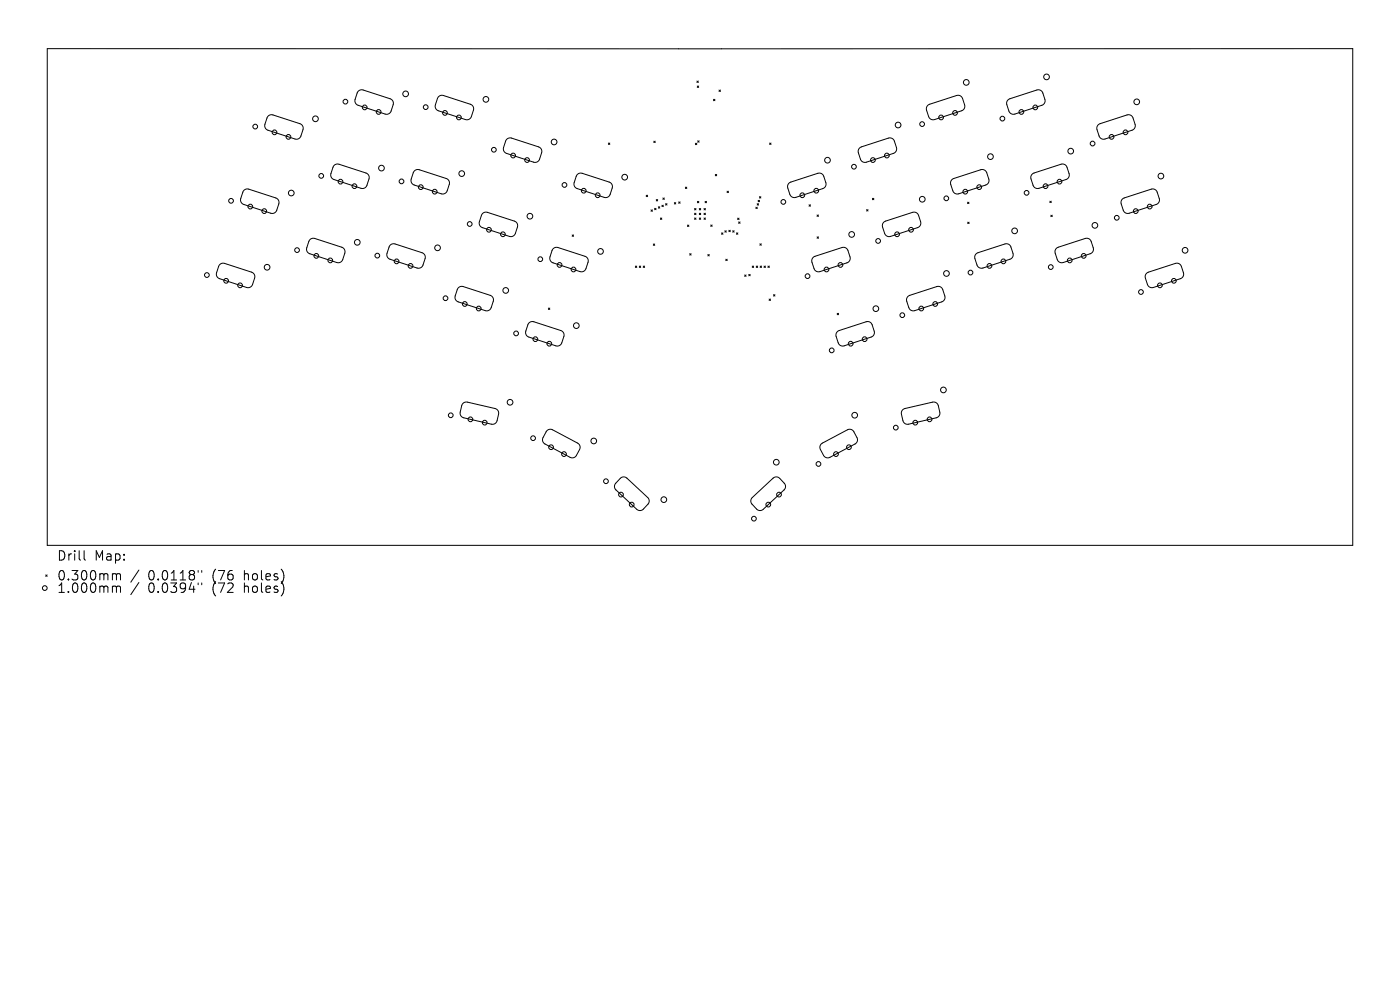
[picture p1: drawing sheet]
<svg xmlns="http://www.w3.org/2000/svg" width="297mm" height="210mm" viewBox="0 0 297 210" stroke-linecap="round" stroke-linejoin="round" font-family="sans-serif">
<defs><g id="words">
<g font-size="2.8">
<text x="12" y="119.2">Drill</text>
<text x="20" y="119.2">Map:</text>
<text x="12" y="123.4">0.300mm</text>
<text x="31.4" y="123.4">0.0118&quot;</text>
<text x="45.2" y="123.4">(76</text>
<text x="52" y="123.4">holes)</text>
<text x="12" y="126">1.000mm</text>
<text x="31.4" y="126">0.0394&quot;</text>
<text x="45.2" y="126">(72</text>
<text x="52" y="126">holes)</text>
</g>
</g></defs>
<g fill="none" stroke="#000" stroke-width=".21">
<path d="M10 10.3h277v105.4h-277zM76 19.4l.4-.3h.6l5.8 1.9a1 1 0 0 1 .6 1.2l-.4 1.4a1 1 0 0 1-1.3 .6l-5.7-1.9a1 1 0 0 1-.7-1.2zM147.8 17.2l.3 .3M147.9 18.2l.3 .3M148.1 17.2l-.3 .3M148.2 18.2l-.3 .3M152.5 19.1l.3 .3M152.8 19.1l-.3 .3M56.9 24.7l.4-.3h.5l5.8 1.8a1 1 0 0 1 .7 1.3l-.5 1.3a1 1 0 0 1-1.2 .7l-5.8-1.9a1 1 0 0 1-.6-1.2zM70.9 35.1l.4-.3h.5l5.8 1.9a1 1 0 0 1 .7 1.3l-.5 1.3a1 1 0 0 1-1.2 .6l-5.7-1.8a1 1 0 0 1-.7-1.3zM87.9 36.3l.4-.3h.6l5.8 1.9a1 1 0 0 1 .6 1.2l-.4 1.4a1 1 0 0 1-1.3 .6l-5.7-1.9a1 1 0 0 1-.7-1.2zM93 20.5l.5-.2 .5-.1 5.8 1.9a1 1 0 0 1 .6 1.3l-.4 1.3a1 1 0 0 1-1.3 .7l-5.7-1.9a1 1 0 0 1-.6-1.3z"/>
<path d="M107.5 29.6l.4-.3h.5l5.9 1.9a1 1 0 0 1 .6 1.2l-.4 1.4a1 1 0 0 1-1.3 .6l-5.7-1.9a1 1 0 0 1-.7-1.2zM122.5 37l.4-.2 .5-.1 5.8 1.9a1 1 0 0 1 .7 1.3l-.5 1.3a1 1 0 0 1-1.2 .7l-5.7-1.9a1 1 0 0 1-.7-1.3zM129.1 30.3l.3 .3M129.4 30.3l-.3 .3M138.7 29.9l.3 .3M139 29.9l-.3 .3M145.4 39.7l.3 .3M145.7 39.7l-.3 .3M147.5 30.4l.3 .3M147.8 30.4l-.3 .3M148 29.9l.3 .3M148.3 29.9l-.3 .3"/>
<path d="M151.4 21.1l.3 .3M151.7 21.1l-.3 .3M151.7 37l.3 .3M152 37l-.3 .3M163.3 30.3l.3 .3M163.6 30.3l-.3 .3M167.4 38.8l6.1-2a1 1 0 0 1 1.3 .6l.4 1.3a1 1 0 0 1-.6 1.3l-5.8 1.9a1 1 0 0 1-1.2-.7l-.5-1.6zM182.4 31.4l6.1-2.1a1 1 0 0 1 1.2 .6l.5 1.4a1 1 0 0 1-.7 1.2l-5.7 1.9a1 1 0 0 1-1.3-.6l-.4-1.6zM196.8 22.3l6.1-2a1 1 0 0 1 1.3 .6l.4 1.3a1 1 0 0 1-.6 1.3l-5.7 1.9a1 1 0 0 1-1.3-.7l-.5-1.6zM202 38.1l6.1-2.1a1 1 0 0 1 1.2 .6l.5 1.4a1 1 0 0 1-.7 1.2l-5.7 1.9a1 1 0 0 1-1.3-.6l-.5-1.6zM213.9 21.2l6.1-2.1a1 1 0 0 1 1.2 .6l.5 1.4a1 1 0 0 1-.7 1.2l-5.7 1.9a1 1 0 0 1-1.3-.6l-.5-1.6zM219 36.9l6.1-2.1a1 1 0 0 1 1.3 .7l.4 1.3a1 1 0 0 1-.6 1.3l-5.8 1.8a1 1 0 0 1-1.2-.6l-.5-1.6z"/>
<path d="M233 26.5l6.1-2.1a1 1 0 0 1 1.3 .6l.4 1.4a1 1 0 0 1-.6 1.2l-5.8 1.9a1 1 0 0 1-1.2-.7l-.5-1.6zM46.6 56.1l.4-.2h.6l5.8 1.8a1 1 0 0 1 .6 1.3l-.4 1.3a1 1 0 0 1-1.3 .7l-5.7-1.9a1 1 0 0 1-.7-1.2zM51.7 40.4l.5-.3h.5l5.8 1.9a1 1 0 0 1 .6 1.3l-.4 1.3a1 1 0 0 1-1.3 .6l-5.7-1.8a1 1 0 0 1-.6-1.3zM65.7 50.9l.5-.3h.5l5.8 1.8a1 1 0 0 1 .6 1.3l-.4 1.3a1 1 0 0 1-1.3 .7l-5.7-1.9a1 1 0 0 1-.6-1.2zM82.8 52l.4-.3h.5l5.8 1.9a1 1 0 0 1 .7 1.3l-.5 1.3a1 1 0 0 1-1.2 .7l-5.7-1.9a1 1 0 0 1-.7-1.3zM102.4 45.3l.4-.3h.5l5.8 1.9a1 1 0 0 1 .7 1.3l-.5 1.3a1 1 0 0 1-1.2 .6l-5.8-1.8a1 1 0 0 1-.6-1.3zM117.3 52.8l.5-.3h.5l5.8 1.9a1 1 0 0 1 .6 1.2l-.4 1.4a1 1 0 0 1-1.3 .6l-5.7-1.8a1 1 0 0 1-.6-1.3zM121.4 49.8l.3 .3M121.7 49.8l-.3 .3M134.8 56.4l.3 .3M135.1 56.4l-.3 .3M135.6 56.4l.3 .3"/>
<path d="M135.9 56.4l-.3 .3M136.5 56.4l.3 .3M136.8 56.4l-.3 .3M137.1 41.4l.3 .3M137.4 41.4l-.3 .3M138.1 44.5l.3 .3M138.4 44.5l-.3 .3M138.6 51.8l.3 .3M138.9 44.2l.3 .3M138.9 51.8l-.3 .3M139.2 44.2l-.3 .3M139.2 42.3l.3 .3"/>
<path d="M139.5 42.3l-.3 .3M139.7 43.9l.3 .3M140 43.9l-.3 .3M140.1 46.2l.3 .3M140.4 46.2l-.3 .3M140.4 43.5l.3 .3M140.6 42l.3 .3M140.7 43.5l-.3 .3M140.9 42l-.3 .3M141.2 43.2l.3 .3M141.5 43.2l-.3 .3M143.1 43l.3 .3"/>
<path d="M143.4 43l-.3 .3M144 42.8l.3 .3M144.3 42.8l-.3 .3M145.8 47.7l.3 .3M146.1 47.7l-.3 .3M146.3 53.8l.3 .3M146.6 53.8l-.3 .3M147.3 44.2l.3 .3M147.3 45.2l.3 .3M147.3 46.2l.3 .3M147.6 46.2l-.3 .3M147.6 44.2l-.3 .3"/>
<path d="M147.6 45.2l-.3 .3M147.9 42.7l.3 .3M148.2 42.7l-.3 .3M148.4 45.2l.3 .3M148.4 46.2l.3 .3M148.4 44.2l.3 .3M148.7 45.2l-.3 .3M148.7 44.2l-.3 .3M148.7 46.2l-.3 .3M149.4 46.2l.3 .3M149.4 45.2l.3 .3M149.4 44.2l.3 .3"/>
<path d="M149.6 42.7l.3 .3M149.7 44.2l-.3 .3M149.7 45.2l-.3 .3M149.7 46.2l-.3 .3M149.9 42.7l-.3 .3M150.2 54l.3 .3M150.5 54l-.3 .3M150.8 47.7l.3 .3M151.1 47.7l-.3 .3M153.1 49.4l.3 .3M153.4 49.4l-.3 .3M153.8 49l.3 .3"/>
<path d="M154 55l.3 .3M154.1 49l-.3 .3M154.2 40.6l.3 .3M154.3 55l-.3 .3M154.5 40.6l-.3 .3M154.6 48.8l.3 .3M154.9 48.8l-.3 .3M155.4 48.9l.3 .3M155.7 48.9l-.3 .3M156.2 49.4l.3 .3M156.5 46.3l.3 .3M156.5 49.4l-.3 .3"/>
<path d="M156.7 47.1l.3 .3M156.8 46.3l-.3 .3M157 47.1l-.3 .3M158 58.3l.3 .3M158.3 58.3l-.3 .3M158.9 58.2l.3 .3M159.2 58.2l-.3 .3M159.6 56.4l.3 .3M159.9 56.4l-.3 .3M160.4 44l.3 .3M160.4 56.4l.3 .3M160.6 43.2l.3 .3"/>
<path d="M160.7 44l-.3 .3M160.7 56.4l-.3 .3M160.8 42.5l.3 .3M160.9 43.2l-.3 .3M161.1 41.7l.3 .3M161.1 42.5l-.3 .3M161.2 51.7l.3 .3M161.3 56.4l.3 .3M161.4 41.7l-.3 .3M161.5 51.7l-.3 .3M161.6 56.4l-.3 .3M162.1 56.4l.3 .3"/>
<path d="M162.4 56.4l-.3 .3M162.9 56.4l.3 .3M163.2 56.4l-.3 .3M171.6 43.4l.3 .3M171.9 43.4l-.3 .3M172.5 54.6l6.1-2.1a1 1 0 0 1 1.3 .7l.4 1.3a1 1 0 0 1-.6 1.3l-5.7 1.8a1 1 0 0 1-1.3-.6l-.5-1.6zM173.3 45.6l.3 .3M173.3 50.2l.3 .3M173.6 45.6l-.3 .3M173.6 50.2l-.3 .3M183.8 44.5l.3 .3M184.1 44.5l-.3 .3"/>
<path d="M185.1 42.1l.3 .3M185.4 42.1l-.3 .3M187.5 47.1l6.1-2.1a1 1 0 0 1 1.3 .7l.4 1.3a1 1 0 0 1-.6 1.3l-5.8 1.8a1 1 0 0 1-1.2-.6l-.5-1.6zM205.3 42.9l.3 .3M205.3 47.1l.3 .3M205.6 42.9l-.3 .3M205.6 47.1l-.3 .3M207.1 53.8l6.1-2a1 1 0 0 1 1.3 .6l.4 1.3a1 1 0 0 1-.6 1.3l-5.8 1.9a1 1 0 0 1-1.2-.7l-.5-1.6zM222.7 42.7l.3 .3M222.9 45.7l.3 .3M223 42.7l-.3 .3M223.2 45.7l-.3 .3"/>
<path d="M224.1 52.7l6.1-2.1a1 1 0 0 1 1.3 .6l.4 1.4a1 1 0 0 1-.6 1.2l-5.7 1.9a1 1 0 0 1-1.3-.7l-.5-1.5zM238.1 42.2l6.1-2.1a1 1 0 0 1 1.3 .7l.4 1.3a1 1 0 0 1-.6 1.3l-5.7 1.8a1 1 0 0 1-1.3-.6l-.5-1.6zM243.3 58l6.1-2.1a1 1 0 0 1 1.2 .6l.5 1.4a1 1 0 0 1-.7 1.2l-5.7 1.9a1 1 0 0 1-1.3-.7l-.5-1.6zM97.2 61.1l.5-.3h.5l5.8 1.9a1 1 0 0 1 .6 1.2l-.4 1.4a1 1 0 0 1-1.3 .6l-5.7-1.9a1 1 0 0 1-.6-1.2zM112.2 68.5l.4-.2 .6-.1 5.8 1.9a1 1 0 0 1 .6 1.3l-.4 1.3a1 1 0 0 1-1.3 .7l-5.7-1.9a1 1 0 0 1-.7-1.3zM116.3 65.4l.3 .3M116.6 65.4l-.3 .3M163.2 63.4l.3 .3M163.5 63.4l-.3 .3M164.1 62.5l.3 .3M164.4 62.5l-.3 .3M177.6 66.5l.3 .3"/>
<path d="M177.7 70.3l6.1-2a1 1 0 0 1 1.2 .6l.5 1.3a1 1 0 0 1-.7 1.3l-5.7 1.9a1 1 0 0 1-1.3-.7l-.5-1.6zM177.9 66.5l-.3 .3M192.6 62.9l6.1-2.1a1 1 0 0 1 1.3 .6l.4 1.4a1 1 0 0 1-.6 1.2l-5.7 1.9a1 1 0 0 1-1.3-.6l-.5-1.6zM98.2 85.6l.3-.2 .6-.1 5.9 1.4a1 1 0 0 1 .8 1.2l-.3 1.3a1 1 0 0 1-1.3 .8l-5.8-1.4a1 1 0 0 1-.8-1.2zM116 91.4l.5-.3h.6l5.4 2.9a1 1 0 0 1 .5 1.4l-.7 1.2a1 1 0 0 1-1.4 .4l-5.3-2.8a1 1 0 0 1-.4-1.4zM174.3 94.1l5.5-2.9a1 1 0 0 1 1.3 .4l.7 1.2a1 1 0 0 1-.4 1.4l-5.3 2.8a1 1 0 0 1-1.4-.4l-.7-1.5v-.5zM191.5 86.9l.5-.2 5.9-1.4a1 1 0 0 1 1.2 .8l.3 1.3a1 1 0 0 1-.8 1.2l-5.8 1.4a1 1 0 0 1-1.3-.8l-.3-1.5zM17.8 116.8v1.7l.3 .3M131.6 101.5a1 1 0 0 1 1.4-.1l4.4 4.1a1 1 0 0 1 .1 1.5l-1 1a1 1 0 0 1-1.4 0l-4.4-4.1a1 1 0 0 1-.1-1.4zM159.6 105.5l4.4-4.1a1 1 0 0 1 1.4 .1l1 1a1 1 0 0 1-.1 1.4l-4.4 4.1a1 1 0 0 1-1.4 0l-1-1a1 1 0 0 1 .1-1.5zM9.7 122l.3 .3M10 122l-.3 .3"/>
<path d="M24.1 121.7h.3l.3 .3M24.1 124.3l.5 .1 .1 .2M24.7 122l.3-.3 .5 .1 .1 1.2M24.7 122v1M24.7 124.6v1.1M24.7 124.6l.3-.3 .5 .1 .1 1.3M29.5 120.9l-1.7 2.6M29.5 123.6l-1.7 2.5M42 121v.4M42 123.7v.3M42.8 121v.4M42.8 123.7v.3"/>
<circle cx="86.1" cy="19.9" r=".6"/>
<circle cx="205" cy="17.5" r=".6"/>
<circle cx="222" cy="16.3" r=".6"/>
<circle cx="54.1" cy="26.9" r=".5"/>
<circle cx="58.2" cy="28.1" r=".5"/>
<circle cx="61.2" cy="29" r=".5"/>
<circle cx="66.9" cy="25.2" r=".6"/>
<circle cx="68.1" cy="37.3" r=".5"/>
<circle cx="72.2" cy="38.5" r=".5"/>
<circle cx="73.3" cy="21.6" r=".5"/>
<circle cx="75.2" cy="39.5" r=".5"/>
<circle cx="77.4" cy="22.8" r=".5"/>
<circle cx="80.3" cy="23.7" r=".5"/>
<circle cx="80.9" cy="35.7" r=".6"/>
<circle cx="85.2" cy="38.5" r=".5"/>
<circle cx="89.3" cy="39.7" r=".5"/>
<circle cx="90.3" cy="22.7" r=".5"/>
<circle cx="94.4" cy="24" r=".5"/>
<circle cx="97.4" cy="24.9" r=".5"/>
<circle cx="98" cy="36.8" r=".6"/>
<circle cx="103.1" cy="21.1" r=".6"/>
<circle cx="104.8" cy="31.8" r=".5"/>
<circle cx="108.9" cy="33" r=".5"/>
<circle cx="111.8" cy="34" r=".5"/>
<circle cx="117.5" cy="30.1" r=".6"/>
<circle cx="119.7" cy="39.2" r=".5"/>
<circle cx="132.5" cy="37.6" r=".6"/>
<circle cx="175.5" cy="34" r=".6"/>
<circle cx="181.2" cy="35.4" r=".5"/>
<circle cx="185.2" cy="34" r=".5"/>
<circle cx="188.1" cy="33" r=".5"/>
<circle cx="190.5" cy="26.5" r=".6"/>
<circle cx="195.6" cy="26.3" r=".5"/>
<circle cx="199.6" cy="24.9" r=".5"/>
<circle cx="202.6" cy="24" r=".5"/>
<circle cx="207.7" cy="39.7" r=".5"/>
<circle cx="210.1" cy="33.2" r=".6"/>
<circle cx="212.7" cy="25.2" r=".5"/>
<circle cx="216.7" cy="23.7" r=".5"/>
<circle cx="219.6" cy="22.8" r=".5"/>
<circle cx="221.8" cy="39.5" r=".5"/>
<circle cx="224.8" cy="38.5" r=".5"/>
<circle cx="227.1" cy="32.1" r=".6"/>
<circle cx="231.8" cy="30.5" r=".5"/>
<circle cx="235.8" cy="29" r=".5"/>
<circle cx="238.8" cy="28.1" r=".5"/>
<circle cx="241.2" cy="21.6" r=".6"/>
<circle cx="246.3" cy="37.4" r=".6"/>
<circle cx="43.9" cy="58.3" r=".5"/>
<circle cx="48" cy="59.6" r=".5"/>
<circle cx="49" cy="42.6" r=".5"/>
<circle cx="53.1" cy="43.8" r=".5"/>
<circle cx="56.1" cy="44.8" r=".5"/>
<circle cx="56.7" cy="56.7" r=".6"/>
<circle cx="61.8" cy="40.9" r=".6"/>
<circle cx="63" cy="53.1" r=".5"/>
<circle cx="67.1" cy="54.3" r=".5"/>
<circle cx="70.1" cy="55.2" r=".5"/>
<circle cx="75.8" cy="51.4" r=".6"/>
<circle cx="80" cy="54.2" r=".5"/>
<circle cx="84.1" cy="55.4" r=".5"/>
<circle cx="87.1" cy="56.4" r=".5"/>
<circle cx="92.2" cy="40.7" r=".5"/>
<circle cx="92.8" cy="52.6" r=".6"/>
<circle cx="99.6" cy="47.5" r=".5"/>
<circle cx="103.7" cy="48.7" r=".5"/>
<circle cx="106.7" cy="49.7" r=".5"/>
<circle cx="112.4" cy="45.9" r=".6"/>
<circle cx="114.6" cy="55" r=".5"/>
<circle cx="118.7" cy="56.2" r=".5"/>
<circle cx="121.7" cy="57.2" r=".5"/>
<circle cx="123.8" cy="40.5" r=".5"/>
<circle cx="126.8" cy="41.4" r=".5"/>
<circle cx="127.4" cy="53.3" r=".6"/>
<circle cx="166.2" cy="42.8" r=".5"/>
<circle cx="170.2" cy="41.4" r=".5"/>
<circle cx="171.3" cy="58.6" r=".5"/>
<circle cx="173.2" cy="40.5" r=".5"/>
<circle cx="175.3" cy="57.2" r=".5"/>
<circle cx="178.3" cy="56.2" r=".5"/>
<circle cx="180.7" cy="49.7" r=".6"/>
<circle cx="186.3" cy="51.1" r=".5"/>
<circle cx="190.3" cy="49.7" r=".5"/>
<circle cx="193.3" cy="48.7" r=".5"/>
<circle cx="195.7" cy="42.3" r=".6"/>
<circle cx="200.8" cy="42.1" r=".5"/>
<circle cx="200.8" cy="58" r=".6"/>
<circle cx="204.8" cy="40.7" r=".5"/>
<circle cx="205.9" cy="57.8" r=".5"/>
<circle cx="209.9" cy="56.4" r=".5"/>
<circle cx="212.9" cy="55.4" r=".5"/>
<circle cx="215.2" cy="49" r=".6"/>
<circle cx="217.8" cy="40.9" r=".5"/>
<circle cx="222.9" cy="56.7" r=".5"/>
<circle cx="226.9" cy="55.2" r=".5"/>
<circle cx="229.9" cy="54.3" r=".5"/>
<circle cx="232.3" cy="47.8" r=".6"/>
<circle cx="236.9" cy="46.2" r=".5"/>
<circle cx="240.9" cy="44.8" r=".5"/>
<circle cx="243.9" cy="43.8" r=".5"/>
<circle cx="249" cy="59.6" r=".5"/>
<circle cx="251.4" cy="53.1" r=".6"/>
<circle cx="50.9" cy="60.5" r=".5"/>
<circle cx="94.5" cy="63.3" r=".5"/>
<circle cx="98.6" cy="64.5" r=".5"/>
<circle cx="101.6" cy="65.4" r=".5"/>
<circle cx="107.3" cy="61.6" r=".6"/>
<circle cx="109.5" cy="70.7" r=".5"/>
<circle cx="113.6" cy="71.9" r=".5"/>
<circle cx="116.5" cy="72.9" r=".5"/>
<circle cx="122.3" cy="69.1" r=".6"/>
<circle cx="176.4" cy="74.3" r=".5"/>
<circle cx="180.5" cy="72.9" r=".5"/>
<circle cx="183.4" cy="71.9" r=".5"/>
<circle cx="185.8" cy="65.5" r=".6"/>
<circle cx="191.4" cy="66.9" r=".5"/>
<circle cx="195.4" cy="65.4" r=".5"/>
<circle cx="198.4" cy="64.5" r=".5"/>
<circle cx="242" cy="61.9" r=".5"/>
<circle cx="246.1" cy="60.5" r=".5"/>
<circle cx="95.6" cy="88.1" r=".5"/>
<circle cx="99.8" cy="89" r=".5"/>
<circle cx="102.8" cy="89.7" r=".5"/>
<circle cx="108.2" cy="85.3" r=".6"/>
<circle cx="113.1" cy="93" r=".5"/>
<circle cx="116.9" cy="94.9" r=".5"/>
<circle cx="119.7" cy="96.3" r=".5"/>
<circle cx="126" cy="93.5" r=".6"/>
<circle cx="164.7" cy="98" r=".6"/>
<circle cx="173.6" cy="98.4" r=".5"/>
<circle cx="177.4" cy="96.3" r=".5"/>
<circle cx="180.1" cy="94.9" r=".5"/>
<circle cx="181.3" cy="88.1" r=".6"/>
<circle cx="190" cy="90.7" r=".5"/>
<circle cx="194.2" cy="89.7" r=".5"/>
<circle cx="197.2" cy="89" r=".5"/>
<circle cx="200.1" cy="82.7" r=".6"/>
<circle cx="128.6" cy="102.1" r=".5"/>
<circle cx="131.7" cy="104.9" r=".5"/>
<circle cx="134" cy="107" r=".5"/>
<circle cx="140.8" cy="106" r=".6"/>
<circle cx="159.9" cy="110" r=".5"/>
<circle cx="163" cy="107" r=".5"/>
<circle cx="165.3" cy="104.9" r=".5"/>
<circle cx="9.5" cy="124.7" r=".5"/>
</g>
<use href="#words"/>
</svg>
